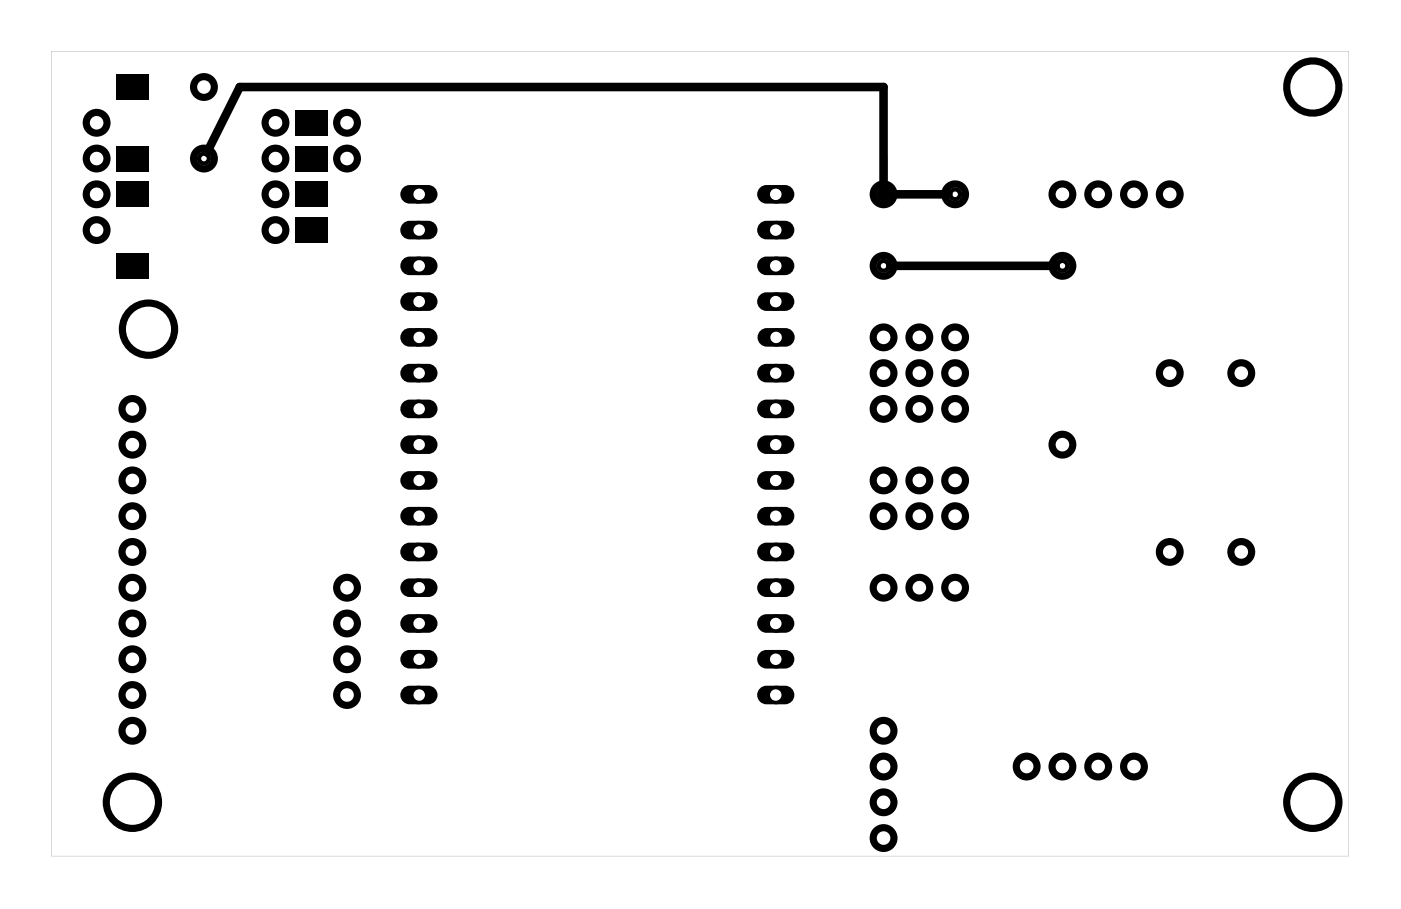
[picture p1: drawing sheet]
<svg xmlns="http://www.w3.org/2000/svg" width="99mm" height="65mm" viewBox="0 0 99 65" stroke-linecap="round" stroke-linejoin="round" font-family="sans-serif">
<g fill="#000">
<path d="M8.3 5.3h2.2v1.8h-2.2zM8.3 12.9h2.2v1.8h-2.2zM8.3 10.4h2.2v1.8h-2.2zM8.3 18h2.2v1.8h-2.2zM21 7.8h2.2v1.8h-2.2zM21 10.4h2.2v1.8h-2.2zM21 12.9h2.2v1.8h-2.2zM21 15.4h2.2v1.8h-2.2z"/>
<path d="M28.6 15.9a.66 .66 0 0 0-.1 .7 .66 .66 0 0 0 .6 .4h1.3a.66 .66 0 0 0 .7-.7 .66 .66 0 0 0-.7-.6h-1.3zM29.4 16.3a.41 .41 0 0 1 .8 0 .41 .41 0 0 1-.8 0z"/>
<path d="M28.6 18.4a.66 .66 0 0 0-.1 .7 .66 .66 0 0 0 .6 .4h1.3a.66 .66 0 0 0 .7-.6 .66 .66 0 0 0-.7-.7h-1.3zM29.4 18.9a.41 .41 0 0 1 .8 0 .41 .41 0 0 1-.8 0z"/>
<path d="M28.6 13.3a.66 .66 0 0 0-.1 .8 .66 .66 0 0 0 .6 .4h1.3a.66 .66 0 0 0 .7-.7 .66 .66 0 0 0-.7-.7h-1.3zM29.4 13.8a.41 .41 0 0 1 .8 0 .41 .41 0 0 1-.8 0z"/>
<path d="M54 13.3a.66 .66 0 0 0-.2 .8 .66 .66 0 0 0 .6 .4h1.3a.66 .66 0 0 0 .7-.7 .66 .66 0 0 0-.7-.7h-1.3zM54.7 13.8a.41 .41 0 0 1 .8 0 .41 .41 0 0 1-.8 0z"/>
<path d="M54 15.9a.66 .66 0 0 0-.2 .7 .66 .66 0 0 0 .6 .4h1.3a.66 .66 0 0 0 .7-.7 .66 .66 0 0 0-.7-.6h-1.3zM54.7 16.3a.41 .41 0 0 1 .8 0 .41 .41 0 0 1-.8 0z"/>
<path d="M54 18.4a.66 .66 0 0 0-.2 .7 .66 .66 0 0 0 .6 .4h1.3a.66 .66 0 0 0 .7-.6 .66 .66 0 0 0-.7-.7h-1.3zM54.7 18.9a.41 .41 0 0 1 .8 0 .41 .41 0 0 1-.8 0z"/>
<path d="M3.6 3.6v57.2h92.2v-57.2zM3.6 3.6h92.2v57.2h-92.2z"/>
<path d="M28.6 38.7a.66 .66 0 0 0-.1 .8 .66 .66 0 0 0 .6 .4h1.3a.66 .66 0 0 0 .7-.7 .66 .66 0 0 0-.7-.7h-1.3zM29.4 39.2a.41 .41 0 0 1 .8 0 .41 .41 0 0 1-.8 0z"/>
<path d="M28.6 31.1a.66 .66 0 0 0-.1 .7 .66 .66 0 0 0 .6 .4h1.3a.66 .66 0 0 0 .7-.6 .66 .66 0 0 0-.7-.7h-1.3zM29.4 31.6a.41 .41 0 0 1 .8 0 .41 .41 0 0 1-.8 0z"/>
<path d="M28.6 21a.66 .66 0 0 0-.1 .7 .66 .66 0 0 0 .6 .4h1.3a.66 .66 0 0 0 .7-.7 .66 .66 0 0 0-.7-.6h-1.3zM29.4 21.4a.41 .41 0 0 1 .8 0 .41 .41 0 0 1-.8 0z"/>
<path d="M28.6 36.2a.66 .66 0 0 0-.1 .7 .66 .66 0 0 0 .6 .4h1.3a.66 .66 0 0 0 .7-.6 .66 .66 0 0 0-.7-.7h-1.3zM29.4 36.7a.41 .41 0 0 1 .8 0 .41 .41 0 0 1-.8 0z"/>
<path d="M28.6 33.7a.66 .66 0 0 0-.1 .7 .66 .66 0 0 0 .6 .4h1.3a.66 .66 0 0 0 .7-.7 .66 .66 0 0 0-.7-.6h-1.3zM29.4 34.1a.41 .41 0 0 1 .8 0 .41 .41 0 0 1-.8 0z"/>
<path d="M28.6 28.6a.66 .66 0 0 0-.1 .7 .66 .66 0 0 0 .6 .4h1.3a.66 .66 0 0 0 .7-.7 .66 .66 0 0 0-.7-.6h-1.3zM29.4 29a.41 .41 0 0 1 .8 0 .41 .41 0 0 1-.8 0z"/>
<path d="M28.6 26a.66 .66 0 0 0-.1 .8 .66 .66 0 0 0 .6 .4h1.3a.66 .66 0 0 0 .7-.7 .66 .66 0 0 0-.7-.7h-1.3zM29.4 26.5a.41 .41 0 0 1 .8 0 .41 .41 0 0 1-.8 0z"/>
<path d="M28.6 23.5a.66 .66 0 0 0-.1 .7 .66 .66 0 0 0 .6 .4h1.3a.66 .66 0 0 0 .7-.6 .66 .66 0 0 0-.7-.7h-1.3zM29.4 24a.41 .41 0 0 1 .8 0 .41 .41 0 0 1-.8 0z"/>
<path d="M54 21a.66 .66 0 0 0-.2 .7 .66 .66 0 0 0 .6 .4h1.3a.66 .66 0 0 0 .7-.7 .66 .66 0 0 0-.7-.6h-1.3zM54.7 21.4a.41 .41 0 0 1 .8 0 .41 .41 0 0 1-.8 0z"/>
<path d="M54 26a.66 .66 0 0 0-.2 .8 .66 .66 0 0 0 .6 .4h1.3a.66 .66 0 0 0 .7-.7 .66 .66 0 0 0-.7-.7h-1.3zM54.7 26.5a.41 .41 0 0 1 .8 0 .41 .41 0 0 1-.8 0z"/>
<path d="M54 28.6a.66 .66 0 0 0-.2 .7 .66 .66 0 0 0 .6 .4h1.3a.66 .66 0 0 0 .7-.7 .66 .66 0 0 0-.7-.6h-1.3zM54.7 29a.41 .41 0 0 1 .8 0 .41 .41 0 0 1-.8 0z"/>
<path d="M54 31.1a.66 .66 0 0 0-.2 .7 .66 .66 0 0 0 .6 .4h1.3a.66 .66 0 0 0 .7-.6 .66 .66 0 0 0-.7-.7h-1.3zM54.7 31.6a.41 .41 0 0 1 .8 0 .41 .41 0 0 1-.8 0z"/>
<path d="M54 33.7a.66 .66 0 0 0-.2 .7 .66 .66 0 0 0 .6 .4h1.3a.66 .66 0 0 0 .7-.7 .66 .66 0 0 0-.7-.6h-1.3zM54.7 34.1a.41 .41 0 0 1 .8 0 .41 .41 0 0 1-.8 0z"/>
<path d="M54 36.2a.66 .66 0 0 0-.2 .7 .66 .66 0 0 0 .6 .4h1.3a.66 .66 0 0 0 .7-.6 .66 .66 0 0 0-.7-.7h-1.3zM54.7 36.7a.41 .41 0 0 1 .8 0 .41 .41 0 0 1-.8 0z"/>
<path d="M54 38.7a.66 .66 0 0 0-.2 .8 .66 .66 0 0 0 .6 .4h1.3a.66 .66 0 0 0 .7-.7 .66 .66 0 0 0-.7-.7h-1.3zM54.7 39.2a.41 .41 0 0 1 .8 0 .41 .41 0 0 1-.8 0z"/>
<path d="M54 23.5a.66 .66 0 0 0-.2 .7 .66 .66 0 0 0 .7 .4h1.3a.66 .66 0 0 0 .6-.6 .66 .66 0 0 0-.6-.7h-1.3zM54.7 24a.41 .41 0 0 1 .8 0 .41 .41 0 0 1-.8 0z"/>
<path d="M28.6 43.8a.66 .66 0 0 0-.1 .7 .66 .66 0 0 0 .6 .4h1.3a.66 .66 0 0 0 .7-.6 .66 .66 0 0 0-.7-.7h-1.3zM29.4 44.3a.41 .41 0 0 1 .8 0 .41 .41 0 0 1-.8 0z"/>
<path d="M28.6 46.4a.66 .66 0 0 0-.1 .7 .66 .66 0 0 0 .6 .4h1.3a.66 .66 0 0 0 .7-.7 .66 .66 0 0 0-.7-.6h-1.3zM29.4 46.8a.41 .41 0 0 1 .8 0 .41 .41 0 0 1-.8 0z"/>
<path d="M28.6 41.3a.66 .66 0 0 0-.1 .7 .66 .66 0 0 0 .6 .4h1.3a.66 .66 0 0 0 .7-.7 .66 .66 0 0 0-.7-.6h-1.3zM29.4 41.7a.41 .41 0 0 1 .8 0 .41 .41 0 0 1-.8 0z"/>
<path d="M28.6 48.9a.66 .66 0 0 0-.1 .7 .66 .66 0 0 0 .6 .4h1.3a.66 .66 0 0 0 .7-.6 .66 .66 0 0 0-.7-.7h-1.3zM29.4 49.4a.41 .41 0 0 1 .8 0 .41 .41 0 0 1-.8 0z"/>
<path d="M54 41.3a.66 .66 0 0 0-.2 .7 .66 .66 0 0 0 .6 .4h1.3a.66 .66 0 0 0 .7-.7 .66 .66 0 0 0-.7-.6h-1.3zM54.7 41.7a.41 .41 0 0 1 .8 0 .41 .41 0 0 1-.8 0z"/>
<path d="M54 43.8a.66 .66 0 0 0-.2 .7 .66 .66 0 0 0 .6 .4h1.3a.66 .66 0 0 0 .7-.6 .66 .66 0 0 0-.7-.7h-1.3zM54.7 44.3a.41 .41 0 0 1 .8 0 .41 .41 0 0 1-.8 0z"/>
<path d="M54 46.4a.66 .66 0 0 0-.2 .7 .66 .66 0 0 0 .6 .4h1.3a.66 .66 0 0 0 .7-.7 .66 .66 0 0 0-.7-.6h-1.3zM54.7 46.8a.41 .41 0 0 1 .8 0 .41 .41 0 0 1-.8 0z"/>
<path d="M54 48.9a.66 .66 0 0 0-.2 .7 .66 .66 0 0 0 .6 .4h1.3a.66 .66 0 0 0 .7-.6 .66 .66 0 0 0-.7-.7h-1.3zM54.7 49.4a.41 .41 0 0 1 .8 0 .41 .41 0 0 1-.8 0z"/>
</g>
<g fill="none" stroke="#000" stroke-width=".51">
<circle cx="6.9" cy="16.3" r=".74"/>
<circle cx="6.9" cy="13.8" r=".74"/>
<circle cx="6.9" cy="8.7" r=".74"/>
<circle cx="6.9" cy="11.3" r=".74"/>
<circle cx="14.5" cy="11.3" r=".74"/>
<circle cx="14.5" cy="6.2" r=".74"/>
<circle cx="19.6" cy="16.3" r=".74"/>
<circle cx="19.6" cy="13.8" r=".74"/>
<circle cx="19.6" cy="8.7" r=".74"/>
<circle cx="19.6" cy="11.3" r=".74"/>
<circle cx="24.6" cy="8.7" r=".74"/>
<circle cx="24.6" cy="11.3" r=".74"/>
<circle cx="62.7" cy="13.8" r=".74"/>
<circle cx="62.7" cy="18.9" r=".74"/>
<circle cx="67.8" cy="13.8" r=".74"/>
<circle cx="75.4" cy="18.9" r=".74"/>
<circle cx="75.4" cy="13.8" r=".74"/>
<circle cx="78" cy="13.8" r=".74"/>
<circle cx="80.5" cy="13.8" r=".74"/>
<circle cx="83.1" cy="13.8" r=".74"/>
<circle cx="93.2" cy="6.2" r="1.85"/>
<circle cx="9.4" cy="34.1" r=".74"/>
<circle cx="9.4" cy="29" r=".74"/>
<circle cx="9.4" cy="31.6" r=".74"/>
<circle cx="9.4" cy="36.7" r=".74"/>
<circle cx="9.4" cy="39.2" r=".74"/>
<circle cx="10.5" cy="23.4" r="1.85"/>
<circle cx="62.7" cy="34.1" r=".74"/>
<circle cx="62.7" cy="36.7" r=".74"/>
<circle cx="62.7" cy="26.5" r=".74"/>
<circle cx="62.7" cy="29" r=".74"/>
<circle cx="62.7" cy="24" r=".74"/>
<circle cx="65.3" cy="36.7" r=".74"/>
<circle cx="65.3" cy="29" r=".74"/>
<circle cx="65.3" cy="34.1" r=".74"/>
<circle cx="65.3" cy="24" r=".74"/>
<circle cx="65.3" cy="26.5" r=".74"/>
<circle cx="67.8" cy="34.1" r=".74"/>
<circle cx="67.8" cy="36.7" r=".74"/>
<circle cx="67.8" cy="29" r=".74"/>
<circle cx="67.8" cy="26.5" r=".74"/>
<circle cx="67.8" cy="24" r=".74"/>
<circle cx="75.4" cy="31.6" r=".74"/>
<circle cx="83.1" cy="26.5" r=".74"/>
<circle cx="83.1" cy="39.2" r=".74"/>
<circle cx="88.1" cy="26.5" r=".74"/>
<circle cx="88.1" cy="39.2" r=".74"/>
<circle cx="9.4" cy="41.7" r=".74"/>
<circle cx="9.4" cy="44.3" r=".74"/>
<circle cx="9.4" cy="51.9" r=".74"/>
<circle cx="9.4" cy="46.8" r=".74"/>
<circle cx="9.4" cy="49.4" r=".74"/>
<circle cx="9.4" cy="57" r="1.85"/>
<circle cx="24.6" cy="49.4" r=".74"/>
<circle cx="24.6" cy="41.7" r=".74"/>
<circle cx="24.6" cy="44.3" r=".74"/>
<circle cx="24.6" cy="46.8" r=".74"/>
<circle cx="62.7" cy="57" r=".74"/>
<circle cx="62.7" cy="59.5" r=".74"/>
<circle cx="62.7" cy="51.9" r=".74"/>
<circle cx="62.7" cy="54.4" r=".74"/>
<circle cx="62.7" cy="41.7" r=".74"/>
<circle cx="65.3" cy="41.7" r=".74"/>
<circle cx="67.8" cy="41.7" r=".74"/>
<circle cx="72.9" cy="54.4" r=".74"/>
<circle cx="75.4" cy="54.4" r=".74"/>
<circle cx="78" cy="54.4" r=".74"/>
<circle cx="80.5" cy="54.4" r=".74"/>
<circle cx="93.2" cy="57" r="1.85"/>
</g>
<g fill="none" stroke="#000" stroke-width=".18">
<circle cx="29.7" cy="16.3" r=".57"/>
<circle cx="29.7" cy="18.9" r=".57"/>
<circle cx="29.7" cy="13.8" r=".57"/>
<circle cx="55.1" cy="16.3" r=".57"/>
<circle cx="55.1" cy="18.9" r=".57"/>
<circle cx="55.1" cy="13.8" r=".57"/>
<circle cx="29.7" cy="39.2" r=".57"/>
<circle cx="29.7" cy="31.6" r=".57"/>
<circle cx="29.7" cy="21.4" r=".57"/>
<circle cx="29.7" cy="26.5" r=".57"/>
<circle cx="29.7" cy="29" r=".57"/>
<circle cx="29.7" cy="34.1" r=".57"/>
<circle cx="29.7" cy="24" r=".57"/>
<circle cx="29.7" cy="36.7" r=".57"/>
<circle cx="55.1" cy="34.1" r=".57"/>
<circle cx="55.1" cy="24" r=".57"/>
<circle cx="55.1" cy="31.6" r=".57"/>
<circle cx="55.1" cy="39.2" r=".57"/>
<circle cx="55.1" cy="21.4" r=".57"/>
<circle cx="55.1" cy="26.5" r=".57"/>
<circle cx="55.1" cy="29" r=".57"/>
<circle cx="55.1" cy="36.7" r=".57"/>
<circle cx="29.7" cy="41.7" r=".57"/>
<circle cx="29.7" cy="49.4" r=".57"/>
<circle cx="29.7" cy="44.3" r=".57"/>
<circle cx="29.7" cy="46.8" r=".57"/>
<circle cx="55.1" cy="46.8" r=".57"/>
<circle cx="55.1" cy="49.4" r=".57"/>
<circle cx="55.1" cy="44.3" r=".57"/>
<circle cx="55.1" cy="41.7" r=".57"/>
</g>
<g fill="none" stroke="#000" stroke-width=".3">
<circle cx="9.4" cy="11.3" r=".35"/>
<circle cx="9.4" cy="18.9" r=".35"/>
<circle cx="9.4" cy="6.2" r=".35"/>
<circle cx="9.4" cy="13.8" r=".35"/>
<circle cx="14.5" cy="11.3" r=".35"/>
<circle cx="22.1" cy="8.7" r=".35"/>
<circle cx="22.1" cy="16.3" r=".35"/>
<circle cx="22.1" cy="11.3" r=".35"/>
<circle cx="22.1" cy="13.8" r=".35"/>
<circle cx="62.7" cy="13.8" r=".35"/>
<circle cx="62.7" cy="18.9" r=".35"/>
<circle cx="67.8" cy="13.8" r=".35"/>
<circle cx="75.4" cy="18.9" r=".35"/>
</g>
<path d="M14.7 10.8l2.3-4.6h45.7v7.6M63.2 18.9h11.8M63.2 13.8h4.1" fill="none" stroke="#000" stroke-width=".61"/>
</svg>
